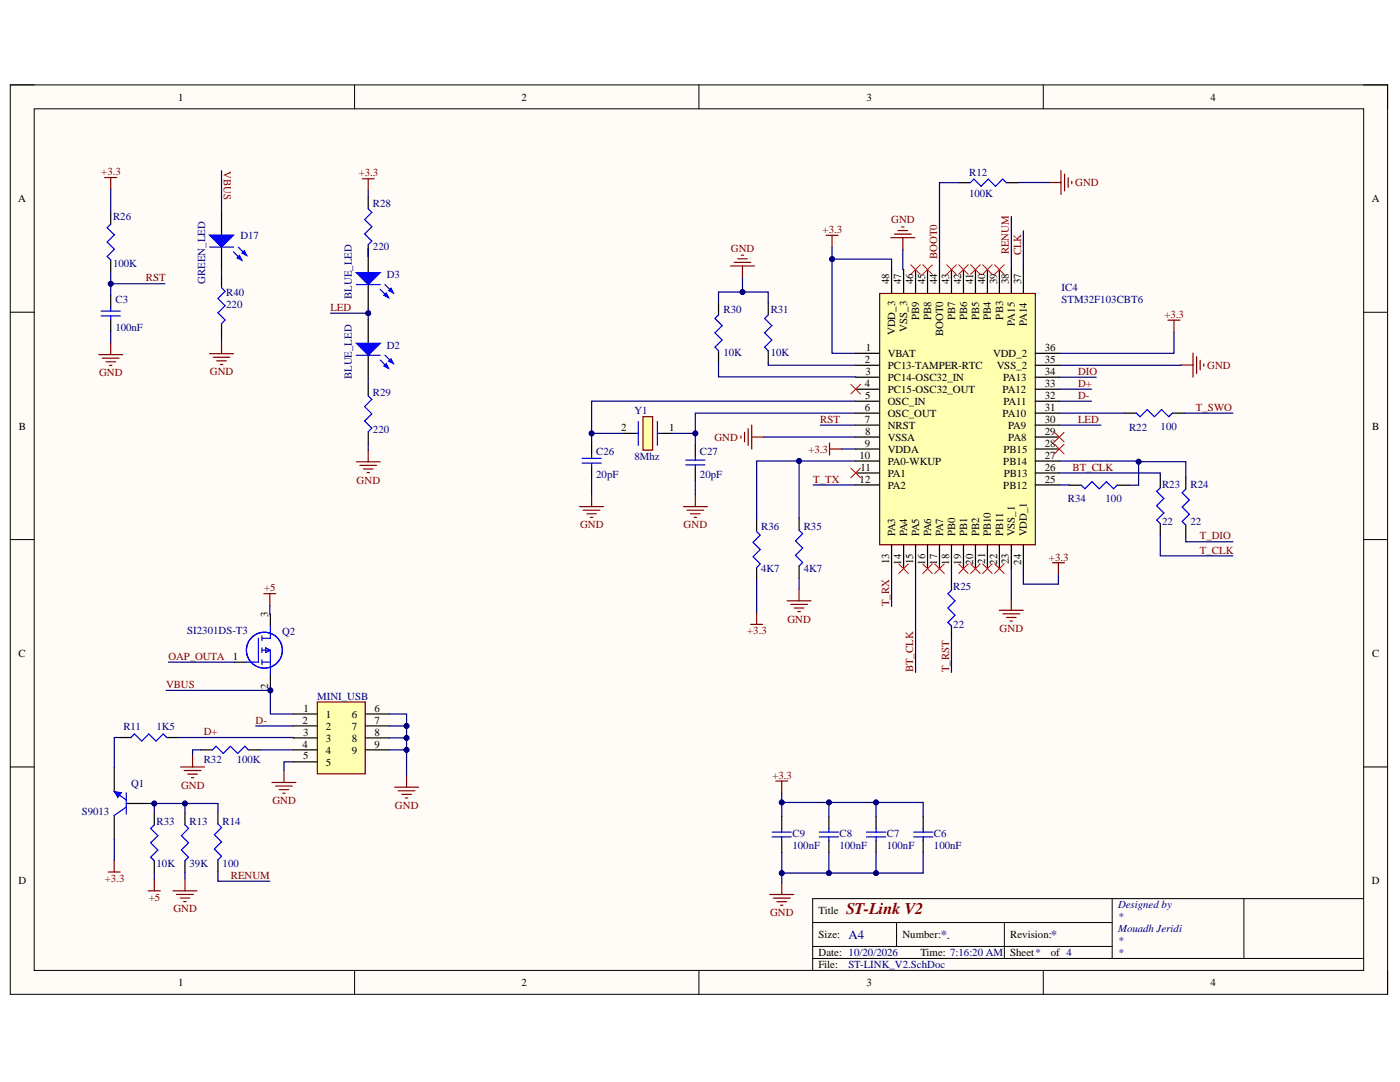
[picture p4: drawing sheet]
<svg xmlns="http://www.w3.org/2000/svg" width="279mm" height="216mm" viewBox="0 0 279 216" stroke-linecap="round" stroke-linejoin="round" font-family="sans-serif">
<defs><g id="words">
<text font-size="3.3" fill="#800000" x="168.9" y="182.4">ST-Link V2</text>
<g font-size="2.6" fill="#000080">
<text x="169.4" y="187.3">A4</text>
<text x="187.8" y="187.3">*.</text>
<text x="209.7" y="187.3">*</text>
</g>
<g font-size="2.2">
<text x="35.6" y="20.1">1</text>
<text x="104.1" y="20.1">2</text>
<text x="172.9" y="20.1">3</text>
<text x="241.6" y="20.1">4</text>
<text x="3.6" y="40.4">A</text>
<text x="273.8" y="40.4">A</text>
<text x="177.5" y="56.7" transform="rotate(-90 177.5 56.7)">48</text>
<text x="179.8" y="56.7" transform="rotate(-90 179.8 56.7)">47</text>
<text x="182.3" y="56.7" transform="rotate(-90 182.3 56.7)">46</text>
<text x="184.6" y="56.7" transform="rotate(-90 184.6 56.7)">45</text>
<text x="187" y="56.7" transform="rotate(-90 187 56.7)">44</text>
<text x="189.4" y="56.7" transform="rotate(-90 189.4 56.7)">43</text>
<text x="191.8" y="56.7" transform="rotate(-90 191.8 56.7)">42</text>
<text x="194.2" y="56.7" transform="rotate(-90 194.2 56.7)">41</text>
<text x="196.6" y="56.7" transform="rotate(-90 196.6 56.7)">40</text>
<text x="199" y="56.7" transform="rotate(-90 199 56.7)">39</text>
<text x="201.4" y="56.7" transform="rotate(-90 201.4 56.7)">38</text>
<text x="203.8" y="56.7" transform="rotate(-90 203.8 56.7)">37</text>
<text x="183.4" y="63.8" transform="rotate(-90 183.4 63.8)">PB9</text>
<text x="185.8" y="63.8" transform="rotate(-90 185.8 63.8)">PB8</text>
<text x="190.6" y="63.8" transform="rotate(-90 190.6 63.8)">PB7</text>
<text x="193" y="63.8" transform="rotate(-90 193 63.8)">PB6</text>
<text x="195.4" y="63.8" transform="rotate(-90 195.4 63.8)">PB5</text>
<text x="197.8" y="63.9" transform="rotate(-90 197.8 63.9)">PB4</text>
<text x="200.2" y="63.8" transform="rotate(-90 200.2 63.8)">PB3</text>
<text x="202.5" y="65" transform="rotate(-90 202.5 65)">PA15</text>
<text x="205" y="65.1" transform="rotate(-90 205 65.1)">PA14</text>
<text x="172.8" y="70">1</text>
<text x="177.2" y="71.2">VBAT</text>
<text x="178.7" y="66.9" transform="rotate(-90 178.7 66.9)">VDD_3</text>
<text x="181.1" y="66.2" transform="rotate(-90 181.1 66.2)">VSS_3</text>
<text x="188.2" y="67.1" transform="rotate(-90 188.2 67.1)">BOOT0</text>
<text x="198.2" y="71.2">VDD_2</text>
<text x="208.5" y="70">36</text>
<text x="172.6" y="72.4">2</text>
<text x="172.6" y="77.2">4</text>
<text x="172.7" y="74.8">3</text>
<text x="177.2" y="73.6">PC13-TAMPER-RTC</text>
<text x="177.2" y="76">PC14-OSC32_IN</text>
<text x="198.9" y="73.6">VSS_2</text>
<text x="200.2" y="76">PA13</text>
<text x="208.5" y="72.4">35</text>
<text x="208.5" y="74.8">34</text>
<text x="208.5" y="77.2">33</text>
<text x="172.6" y="82">6</text>
<text x="172.7" y="79.6">5</text>
<text x="177.2" y="78.4">PC15-OSC32_OUT</text>
<text x="177.2" y="80.8">OSC_IN</text>
<text x="177.2" y="83.2">OSC_OUT</text>
<text x="200.1" y="78.4">PA12</text>
<text x="200.1" y="83.2">PA10</text>
<text x="200.3" y="80.8">PA11</text>
<text x="208.5" y="79.6">32</text>
<text x="208.5" y="82">31</text>
<text x="3.8" y="85.7">B</text>
<text x="124" y="86">2</text>
<text x="133.6" y="86">1</text>
<text x="172.6" y="84.4">7</text>
<text x="172.6" y="89.1">9</text>
<text x="172.7" y="86.8">8</text>
<text x="177.2" y="85.5">NRST</text>
<text x="177.2" y="88">VSSA</text>
<text x="201.2" y="85.5">PA9</text>
<text x="201.2" y="88">PA8</text>
<text x="208.5" y="84.4">30</text>
<text x="208.5" y="86.8">29</text>
<text x="208.5" y="89.1">28</text>
<text x="273.8" y="85.7">B</text>
<text x="171.5" y="91.5">10</text>
<text x="171.7" y="93.9">11</text>
<text x="177.2" y="90.3">VDDA</text>
<text x="177.2" y="92.7">PA0-WKUP</text>
<text x="177.2" y="95.1">PA1</text>
<text x="200.2" y="92.7">PB14</text>
<text x="200.3" y="90.3">PB15</text>
<text x="200.3" y="95.1">PB13</text>
<text x="208.5" y="91.5">27</text>
<text x="208.5" y="93.9">26</text>
<text x="171.6" y="96.3">12</text>
<text x="177.2" y="97.5">PA2</text>
<text x="200.2" y="97.5">PB12</text>
<text x="208.5" y="96.3">25</text>
<text x="178.7" y="107" transform="rotate(-90 178.7 107)">PA3</text>
<text x="181.1" y="107" transform="rotate(-90 181.1 107)">PA4</text>
<text x="183.4" y="107" transform="rotate(-90 183.4 107)">PA5</text>
<text x="185.8" y="107" transform="rotate(-90 185.8 107)">PA6</text>
<text x="188.2" y="107" transform="rotate(-90 188.2 107)">PA7</text>
<text x="190.6" y="107" transform="rotate(-90 190.6 107)">PB0</text>
<text x="193" y="107" transform="rotate(-90 193 107)">PB1</text>
<text x="195.4" y="107" transform="rotate(-90 195.4 107)">PB2</text>
<text x="197.8" y="107" transform="rotate(-90 197.8 107)">PB10</text>
<text x="200.2" y="107" transform="rotate(-90 200.2 107)">PB11</text>
<text x="202.5" y="107" transform="rotate(-90 202.5 107)">VSS_1</text>
<text x="205" y="107" transform="rotate(-90 205 107)">VDD_1</text>
<text x="177.5" y="112.6" transform="rotate(-90 177.5 112.6)">13</text>
<text x="179.8" y="112.7" transform="rotate(-90 179.8 112.7)">14</text>
<text x="182.3" y="112.6" transform="rotate(-90 182.3 112.6)">15</text>
<text x="184.6" y="112.7" transform="rotate(-90 184.6 112.7)">16</text>
<text x="187" y="112.7" transform="rotate(-90 187 112.7)">17</text>
<text x="189.4" y="112.7" transform="rotate(-90 189.4 112.7)">18</text>
<text x="191.8" y="112.7" transform="rotate(-90 191.8 112.7)">19</text>
<text x="194.2" y="112.7" transform="rotate(-90 194.2 112.7)">20</text>
<text x="196.6" y="112.5" transform="rotate(-90 196.6 112.5)">21</text>
<text x="199" y="112.7" transform="rotate(-90 199 112.7)">22</text>
<text x="201.4" y="112.6" transform="rotate(-90 201.4 112.6)">23</text>
<text x="203.8" y="112.7" transform="rotate(-90 203.8 112.7)">24</text>
<text x="53.5" y="123" transform="rotate(-90 53.5 123)">3</text>
<text x="3.7" y="131.1">C</text>
<text x="46.5" y="131.7">1</text>
<text x="273.8" y="131.1">C</text>
<text x="53.5" y="137.4" transform="rotate(-90 53.5 137.4)">2</text>
<text x="60.6" y="142">1</text>
<text x="65" y="143.2">1</text>
<text x="70.2" y="143.2">6</text>
<text x="74.8" y="142">6</text>
<text x="60.4" y="144.4">2</text>
<text x="60.4" y="149.2">4</text>
<text x="60.5" y="146.8">3</text>
<text x="65" y="145.6">2</text>
<text x="65" y="148">3</text>
<text x="70.2" y="145.6">7</text>
<text x="70.2" y="148">8</text>
<text x="74.8" y="144.4">7</text>
<text x="74.8" y="146.8">8</text>
<text x="74.8" y="149.2">9</text>
<text x="60.5" y="151.5">5</text>
<text x="65" y="150.4">4</text>
<text x="65" y="152.8">5</text>
<text x="70.2" y="150.4">9</text>
<text x="3.7" y="176.5">D</text>
<text x="273.8" y="176.5">D</text>
<text x="163.4" y="182.4">Title</text>
<text x="163.4" y="187.2">Size:</text>
<text x="163.4" y="190.8">Date: 10/20/2026</text>
<text x="180.1" y="187.2">Number:</text>
<text x="183.7" y="190.8">Time: 7:16:20 AM</text>
<text x="201.6" y="187.2">Revision:</text>
<text x="201.6" y="190.8">Sheet*</text>
<text x="209.7" y="190.8">of 4</text>
<text x="35.6" y="196.8">1</text>
<text x="104.1" y="196.8">2</text>
<text x="163.4" y="193.2">File:</text>
<text x="172.9" y="196.8">3</text>
<text x="241.6" y="196.8">4</text>
</g>
<g font-size="2.2" fill="#800000">
<text x="20.2" y="35">+3.3</text>
<text x="44.7" y="34.1" transform="rotate(90 44.7 34.1)">VBUS</text>
<text x="71.6" y="35.2">+3.3</text>
<text x="214.6" y="37.2">GND</text>
<text x="164.2" y="46.5">+3.3</text>
<text x="177.9" y="44.6">GND</text>
<text x="145.9" y="50.2">GND</text>
<text x="187" y="51.7" transform="rotate(-90 187 51.7)">BOOT0</text>
<text x="201.4" y="50.8" transform="rotate(-90 201.4 50.8)">RENUM</text>
<text x="203.8" y="51" transform="rotate(-90 203.8 51)">CLK</text>
<text x="29.1" y="56.2">RST</text>
<text x="65.9" y="62">LED</text>
<text x="232.4" y="63.4">+3.3</text>
<text x="19.8" y="75.1">GND</text>
<text x="41.9" y="74.9">GND</text>
<text x="215.1" y="74.8">DIO</text>
<text x="215.1" y="77.2">D+</text>
<text x="240.9" y="73.6">GND</text>
<text x="215.1" y="79.6">D-</text>
<text x="238.7" y="82">T_SWO</text>
<text x="142.6" y="88">GND</text>
<text x="163.7" y="84.4">RST</text>
<text x="215.1" y="84.4">LED</text>
<text x="161.3" y="90.3">+3.3</text>
<text x="214" y="93.9">BT_CLK</text>
<text x="71.2" y="96.5">GND</text>
<text x="162.3" y="96.3">T_TX</text>
<text x="115.8" y="105.4">GND</text>
<text x="136.4" y="105.4">GND</text>
<text x="239.4" y="107.6">T_DIO</text>
<text x="209.3" y="111.8">+3.3</text>
<text x="239.4" y="110.5">T_CLK</text>
<text x="52.7" y="118">+5</text>
<text x="157.1" y="124.2">GND</text>
<text x="177.5" y="121" transform="rotate(-90 177.5 121)">T_RX</text>
<text x="33.6" y="131.7">OAP_OUTA</text>
<text x="149.1" y="126.5">+3.3</text>
<text x="199.5" y="126.1">GND</text>
<text x="33.1" y="137.3">VBUS</text>
<text x="182.3" y="134.1" transform="rotate(-90 182.3 134.1)">BT_CLK</text>
<text x="189.4" y="134.1" transform="rotate(-90 189.4 134.1)">T_RST</text>
<text x="40.7" y="146.7">D+</text>
<text x="51" y="144.4">D-</text>
<text x="154.1" y="155.4">+3.3</text>
<text x="36.1" y="157.4">GND</text>
<text x="54.4" y="160.4">GND</text>
<text x="78.8" y="161.4">GND</text>
<text x="20.9" y="175.9">+3.3</text>
<text x="29.7" y="179.7">+5</text>
<text x="46.1" y="175.4">RENUM</text>
<text x="34.6" y="182.1">GND</text>
<text x="153.7" y="182.8">GND</text>
</g>
<g font-size="2.2" fill="#000080">
<text x="193.4" y="35">R12</text>
<text x="74.4" y="41.3">R28</text>
<text x="193.4" y="39.3">100K</text>
<text x="22.6" y="44">R26</text>
<text x="48" y="47.7">D17</text>
<text x="22.6" y="53.3">100K</text>
<text x="74.4" y="49.8">220</text>
<text x="40.9" y="56.6" transform="rotate(-90 40.9 56.6)">GREEN_LED</text>
<text x="45.1" y="59.1">R40</text>
<text x="70.2" y="59.7" transform="rotate(-90 70.2 59.7)">BLUE_LED</text>
<text x="77.2" y="55.4">D3</text>
<text x="211.8" y="58.1">IC4</text>
<text x="23" y="60.4">C3</text>
<text x="45.1" y="61.5">220</text>
<text x="144.4" y="62.5">R30</text>
<text x="153.8" y="62.5">R31</text>
<text x="211.8" y="60.5">STM32F103CBT6</text>
<text x="23" y="66">100nF</text>
<text x="77.2" y="69.5">D2</text>
<text x="144.4" y="71">10K</text>
<text x="153.8" y="71">10K</text>
<text x="70.2" y="75.7" transform="rotate(-90 70.2 75.7)">BLUE_LED</text>
<text x="74.4" y="79">R29</text>
<text x="126.6" y="82.7">Y1</text>
<text x="74.4" y="86.5">220</text>
<text x="225.3" y="86">R22</text>
<text x="231.6" y="85.8">100</text>
<text x="119" y="95.4">20pF</text>
<text x="119" y="90.7">C26</text>
<text x="126.6" y="91.8">8Mhz</text>
<text x="139.7" y="95.4">20pF</text>
<text x="139.7" y="90.7">C27</text>
<text x="213.1" y="100.1">R34</text>
<text x="220.6" y="100.1">100</text>
<text x="231.9" y="97.3">R23</text>
<text x="237.6" y="97.3">R24</text>
<text x="151.9" y="105.8">R36</text>
<text x="160.4" y="105.8">R35</text>
<text x="231.9" y="104.8">22</text>
<text x="237.6" y="104.8">22</text>
<text x="151.9" y="114.2">4K7</text>
<text x="160.4" y="114.2">4K7</text>
<text x="190.2" y="117.7">R25</text>
<text x="190.2" y="125.2">22</text>
<text x="37.4" y="126.5">SI2301DS-T3</text>
<text x="56.3" y="126.7">Q2</text>
<text x="63.3" y="139.6">MINI_USB</text>
<text x="24.6" y="145.8">R11</text>
<text x="31.2" y="145.8">1K5</text>
<text x="40.7" y="152.3">R32</text>
<text x="47.3" y="152.3">100K</text>
<text x="26.2" y="157">Q1</text>
<text x="16.3" y="162.7">S9013</text>
<text x="31.2" y="164.6">R33</text>
<text x="37.8" y="164.6">R13</text>
<text x="44.4" y="164.6">R14</text>
<text x="158.2" y="167">C9</text>
<text x="167.5" y="167">C8</text>
<text x="177" y="167">C7</text>
<text x="186.4" y="167">C6</text>
<text x="31.2" y="173">10K</text>
<text x="37.8" y="173">39K</text>
<text x="44.4" y="173">100</text>
<text x="158.2" y="169.4">100nF</text>
<text x="167.5" y="169.4">100nF</text>
<text x="177" y="169.4">100nF</text>
<text x="186.4" y="169.4">100nF</text>
<text x="223.1" y="181.2">Designed by</text>
<text x="223.1" y="183.6">*</text>
<text x="223.1" y="186">Mouadh Jeridi</text>
<text x="223.1" y="188.4">*</text>
<text x="223.1" y="190.8">*</text>
<text x="169.4" y="193.2">ST-LINK_V2.SchDoc</text>
</g>
</g></defs>
<path d="M2 16.9h274.9v181.5h-274.9z" fill-rule="evenodd" fill="#fffcf8"/>
<path d="M2 16.9h274.9v181.5h-274.9z" fill="none" stroke="#000" stroke-width=".2"/>
<path d="M6.8 21.7h265.3v171.9h-265.3z" fill-rule="evenodd" fill="#fffcf8"/>
<g fill="none" stroke="#000" stroke-width=".2">
<path d="M2 16.9h4.8M70.8 16.9v4.8M139.5 16.9v4.8M208.2 16.9v4.8M272.1 16.9h4.8v4.8M6.8 21.7h265.3v171.9h-265.3zM2 62.3h4.8M272.1 62.3h4.8M2 107.7h4.8M272.1 107.7h4.8M2 153h4.8M272.1 153h4.8"/>
<path d="M222 179.3v11.9M248.2 179.3v11.9M272.1 179.3h-109.9v14.3M70.8 193.6v4.8M139.5 193.6v4.8M162.2 184.1h59.8M162.2 191.2h109.9M162.2 188.9h59.8M178.9 184.1v4.8M200.4 184.1v7.1M208.2 193.6v4.8M276.9 193.6v4.8"/>
</g>
<path d="M175.5 58.6h31.1v50.1h-31.1z" fill-rule="evenodd" fill="#ffffb0"/>
<path d="M175.5 58.6h31.1v50.1h-31.1z" fill="none" stroke="#800000" stroke-width=".24"/>
<g fill="none" stroke="#000" stroke-width=".24">
<path d="M177.9 53.8v4.8M180.3 53.8v4.8M182.7 53.8v4.8M185.1 53.8v4.8M187.5 53.8v4.8M189.9 53.8v4.8M192.3 53.8v4.8M194.7 53.8v4.8M197.1 53.8v4.8M199.4 53.8v4.8M201.8 53.8v4.8M204.2 53.8v4.8"/>
<path d="M170.8 70.5h4.7M170.8 72.9h4.7M170.8 75.3h4.7M170.8 77.7h4.7M206.6 70.5h4.8M206.6 72.9h4.8M206.6 75.3h4.8M206.6 77.7h4.8M170.8 80.1h4.7M170.8 82.4h4.7M170.8 84.8h4.7M170.8 87.2h4.7"/>
<path d="M170.8 89.6h4.7M170.8 92h4.7M170.8 94.4h4.7M170.8 96.8h4.7M206.6 80.1h4.8M206.6 82.4h4.8M206.6 84.8h4.8M206.6 87.2h4.8M206.6 89.6h4.8M206.6 92h4.8M206.6 94.4h4.8M206.6 96.8h4.8"/>
<path d="M177.9 108.7v4.8M180.3 108.7v4.8M182.7 108.7v4.8M185.1 108.7v4.8M187.5 108.7v4.8M189.9 108.7v4.8M192.3 108.7v4.8M194.7 108.7v4.8M197.1 108.7v4.8M199.4 108.7v4.8M201.8 108.7v4.8M204.2 108.7v4.8"/>
</g>
<path d="M128.3 83.1h1.9v6.7h-1.9z" fill-rule="evenodd" fill="#ffffb0"/>
<g fill="none" stroke="#800000" stroke-width=".24">
<path d="M20.9 35.4h2.4M22.1 35.4v2.4M209.3 36.4h2.4M211.7 34v4.8M212.5 34.7v3.4M213.2 35.5v1.9M213.9 36.2v.5M145.8 53.1h4.8M146.5 52.4h3.4M147.2 51.6h1.9M147.9 50.9h.5M148.2 53.1v2.4"/>
<path d="M164.9 47h2.4M166.1 47v2.3M177.8 47.4h4.8M178.5 46.7h3.4M179.2 46h1.9M179.9 45.3h.5M180.2 47.4v2.4M19.7 70.8h4.8M20.4 71.5h3.4M21.1 72.2h2M21.9 72.9h.4M22.1 68.4v2.4"/>
<path d="M233.1 63.9h2.4M234.3 63.9v2.4M235.7 72.8h2.4M238.1 70.5v4.7M238.8 71.2v3.3M239.5 71.9v1.9M240.2 72.6v.5M118.1 98.7v2.4M128.3 83.1h1.9v6.7h-1.9zM138.8 98.7v2.4M147.9 87v.4M148.6 86.3v1.9"/>
<path d="M149.3 85.5v3.4M150 84.8v4.8M150 87.2h2.4M165.5 88.4v2.4M165.5 89.6h2.4M115.7 101.1h4.8M116.4 101.8h3.3M117.1 102.5h1.9M117.8 103.2h.5M136.4 101.1h4.8M137.1 101.8h3.3M137.8 102.5h1.9"/>
<path d="M138.5 103.2h.5M157.1 119.9h4.8M159.5 117.5v2.4M149.8 124.6h2.4M151 122.2v2.4M157.8 120.6h3.3M158.5 121.3h1.9M159.2 122h.5"/>
</g>
<g fill="none" stroke="#000" stroke-width=".24">
<path d="M73.5 63.7v4.8M73.5 70.9v4.8M118.1 88.4v2.3M118.1 93.1v2.4M124.5 86.5h2.4M131.7 86.5h2.4M138.8 88.7v2.4M138.8 93.5v2.4M213.4 96.8h2.4M223 96.8h2.3M151 103.7v2.4M151 113.2v2.4"/>
<path d="M159.5 103.4v2.4M159.5 113v2.3"/>
</g>
<g fill="none" stroke="#00f" stroke-width=".24">
<path d="M116.2 91.5h3.8M116.2 92.4h3.8M118.1 90.7v.8M118.1 92.4v.7M126.9 86.5h.5M127.4 84.1v4.8M131.2 84.1v4.8M131.2 86.5h.5M136.9 91.8h3.8M136.9 92.8h3.8M138.8 91.1v.7M138.8 92.8v.7"/>
<path d="M215.8 96.8l.7 .7 1.4-1.4 1.5 1.4 1.4-1.4 1.4 1.4 .8-.7M151 106.1l.7 .7-1.4 1.4 1.4 1.5-1.4 1.4 1.4 1.4-.7 .7M159.5 105.8l.7 .7-1.4 1.4 1.4 1.5-1.4 1.4 1.4 1.4-.7 .8"/>
</g>
<g fill="none" stroke="#f00" stroke-width=".2">
<path d="M181.8 52.8l1.9 1.9M183.7 52.8l-1.9 1.9M184.2 52.8l1.9 1.9M186.1 52.8l-1.9 1.9M188.9 52.8l1.9 1.9M190.8 52.8l-1.9 1.9M191.3 52.8l1.9 1.9M193.2 52.8l-1.9 1.9M193.7 52.8l1.9 1.9M195.6 52.8l-1.9 1.9M196.1 52.8l1.9 1.9M198 52.8l-1.9 1.9"/>
<path d="M198.5 52.8l1.9 1.9M200.4 52.8l-1.9 1.9M169.8 76.7l1.9 1.9M171.7 76.7l-1.9 1.9M169.8 93.4l1.9 1.9M171.7 93.4l-1.9 1.9M210.4 86.3l2 1.9M210.4 88.6l2 2M212.4 86.3l-2 1.9M212.4 88.6l-2 2M179.4 112.5l1.9 1.9M181.3 112.5l-1.9 1.9"/>
<path d="M184.2 112.5l1.9 1.9M186.1 112.5l-1.9 1.9M186.5 112.5l2 1.9M188.5 112.5l-2 1.9M191.3 112.5l1.9 1.9M193.2 112.5l-1.9 1.9M193.7 112.5l1.9 1.9M195.6 112.5l-1.9 1.9M196.1 112.5l1.9 1.9M198 112.5l-1.9 1.9M198.5 112.5l1.9 1.9M200.4 112.5l-1.9 1.9"/>
</g>
<path d="M71.1 68.5h4.8l-2.4 2.4z" fill="#00f"/>
<path d="M71.1 68.5h4.8l-2.4 2.4zM75.9 71.8l1.7 1.7M76.8 70.9l1.7 1.7" fill="none" stroke="#00f" stroke-width=".24"/>
<path d="M76.6 73l.5-.4 .5 .9z" fill="#00f"/>
<path d="M76.6 73l.5-.4 .5 .9z" fill="none" stroke="#00f" stroke-width=".24"/>
<path d="M77.6 72.1l.4-.5 .5 1z" fill="#00f"/>
<path d="M73.5 41.7l.7 .7-1.4 1.4 1.4 1.4-1.4 1.5 1.4 1.4-.7 .7M71.1 70.9h4.8M73.5 79l.7 .7-1.4 1.4 1.4 1.5-1.4 1.4 1.4 1.4-.7 .8M77.6 72.1l.4-.5 .5 1z" fill="none" stroke="#00f" stroke-width=".24"/>
<path d="M73.5 39.3v2.4M73.5 48.8v5.6M73.5 56.8v4.8M73.5 76.6v2.4M73.5 86.2v2.3" fill="none" stroke="#000" stroke-width=".24"/>
<path d="M72.3 35.7h2.4M73.5 35.7v2.4M71.1 92.1h4.8M71.8 92.9h3.4M72.5 93.6h1.9M73.2 94.3h.5M73.5 89.8v2.3" fill="none" stroke="#800000" stroke-width=".24"/>
<path d="M71.1 54.4h4.8l-2.4 2.4z" fill="#00f"/>
<path d="M71.1 54.4h4.8l-2.4 2.4zM75.9 57.7l1.7 1.7M76.8 56.8l1.7 1.7" fill="none" stroke="#00f" stroke-width=".24"/>
<path d="M76.6 58.9l.5-.4 .5 .9z" fill="#00f"/>
<path d="M76.6 58.9l.5-.4 .5 .9z" fill="none" stroke="#00f" stroke-width=".24"/>
<path d="M77.6 58l.4-.5 .5 1z" fill="#00f"/>
<path d="M71.1 56.8h4.8M77.6 58l.4-.5 .5 1z" fill="none" stroke="#00f" stroke-width=".24"/>
<path d="M154.8 155.8h2.4M156 155.8v2.4M153.6 178.5h4.8M154.3 179.2h3.4M155.1 179.9h1.9M156 176.1v2.4M155.8 180.6h.5" fill="none" stroke="#800000" stroke-width=".24"/>
<path d="M63.3 140.1h9.6v14.3h-9.6z" fill-rule="evenodd" fill="#ffffb0"/>
<g fill="none" stroke="#800000" stroke-width=".24">
<path d="M52.6 118.5h2.4M53.8 118.5v2.3M54.3 156.1h4.8M55 156.8h3.3M55.7 157.6h1.9M56.4 158.3h.5M56.7 153.7v2.4M63.3 140.1h9.6v14.3h-9.6zM78.7 157.1h4.8M79.5 157.8h3.3M80.2 158.5h1.9M80.9 159.2h.5"/>
<path d="M81.1 154.7v2.4"/>
</g>
<g fill="none" stroke="#000" stroke-width=".24">
<path d="M22.8 153.2v4.7M23.7 147.2h2.4M33.3 147.2h2.4M58.6 142.5h4.7M58.6 144.9h4.7M58.6 147.2h4.7M58.6 149.6h4.7M58.6 152h4.7M72.9 142.5h4.8M72.9 144.9h4.8M72.9 147.2h4.8M72.9 149.6h4.8"/>
<path d="M22.8 162.7v4.8M25.2 160.3h4.8"/>
</g>
<path d="M22.8 157.9l2.4 1.7M25.2 158.2v4.3M26.1 147.2l.7-.7 1.5 1.4 1.4-1.4 1.4 1.4 1.5-1.4 .7 .7M25.2 161l-2.4 1.7" fill="none" stroke="#00f" stroke-width=".24"/>
<path d="M22.8 157.9l1.4 .3-.7 .9z" fill="#00f"/>
<path d="M22.8 157.9l1.4 .3-.7 .9z" fill="none" stroke="#00f" stroke-width=".2"/>
<g fill="none" stroke="#800000" stroke-width=".24">
<path d="M36 153h4.8M36.8 153.8h3.3M37.5 154.5h1.9M38.2 155.2h.5M38.4 150.6v2.4M21.6 174h2.4M22.8 171.6v2.4M29.6 177.8h2.4M30.8 175.4v2.4M34.5 177.8h4.8M35.2 178.5h3.4M36 179.2h1.9"/>
<path d="M36.7 179.9h.5M36.9 175.4v2.4"/>
</g>
<g fill="none" stroke="#000" stroke-width=".24">
<path d="M44.2 42.1v4.8M44.2 49.3v4.8M224.4 82.4h2.4M231.6 94.9v2.4M234 82.4h2.4M236.6 95.2v2.4M189.9 115.4v2.3M231.6 104.5v2.4M236.6 104.8v2.4M46.8 132.1h2.4M54 122.6v2.4M54 134.5v2.4"/>
<path d="M189.9 124.9v2.4M36.9 162.2v2.4M36.9 171.8v2.3M43.5 162v2.4M43.5 171.6v2.4"/>
</g>
<g fill="none" stroke="#00f" stroke-width=".24">
<path d="M226.8 82.4l.7 .8 1.5-1.5 1.4 1.5 1.4-1.5 1.5 1.5 .7-.8M231.6 97.3l-.8 .7 1.5 1.5-1.5 1.4 1.5 1.4-1.5 1.5 .8 .7M236.6 97.6l-.7 .7 1.5 1.5-1.5 1.4 1.5 1.4-1.5 1.5 .7 .7M189.9 117.7l-.7 .8 1.4 1.4-1.4 1.4 1.4 1.5-1.4 1.4 .7 .7M51.6 127.4v4.7h-2.4M52.3 132.1h1.7M52.3 129.7h1.7M52.3 126.9v.9M52.3 129.3v.9M52.3 131.6v1M53 129.3l1 .4-1 .5zM54 125v2.4h-1.7"/>
<path d="M54 129.7v4.8M36.9 164.6l.7 .7-1.4 1.4 1.4 1.5-1.4 1.4 1.4 1.4-.7 .8M43.5 164.4l.7 .7-1.4 1.5 1.4 1.4-1.4 1.4 1.4 1.5-.7 .7"/>
<circle cx="52.8" cy="129.7" r="3.6"/>
</g>
<path d="M41.8 46.9h4.8l-2.4 2.4z" fill="#00f"/>
<path d="M41.8 46.9h4.8l-2.4 2.4zM46.6 50.3l1.7 1.6M47.6 49.3l1.6 1.7" fill="none" stroke="#00f" stroke-width=".24"/>
<path d="M47.3 51.5l.5-.5 .5 .9z" fill="#00f"/>
<path d="M47.3 51.5l.5-.5 .5 .9z" fill="none" stroke="#00f" stroke-width=".24"/>
<path d="M48.3 50.5l.5-.5 .4 1z" fill="#00f"/>
<g fill="none" stroke="#00f" stroke-width=".24">
<path d="M193.7 36.4l.7-.7 1.4 1.5 1.4-1.5 1.5 1.5 1.4-1.5 .7 .7M22.1 44.7l-.7 .7 1.4 1.5-1.4 1.4 1.4 1.4-1.4 1.5 .7 .7M41.8 49.3h4.8M44.2 57.4l.7 .7-1.4 1.5 1.4 1.4-1.4 1.4 1.4 1.5-.7 .7M48.3 50.5l.5-.5 .4 1zM20.2 62.1h3.8M20.2 63h3.8M22.1 61.4v.7M22.1 63v.7M143.4 62.8l-.7 .7 1.4 1.5-1.4 1.4 1.4 1.4-1.4 1.5 .7 .7M153.3 62.8l-.7 .7 1.4 1.5-1.4 1.4 1.4 1.4-1.4 1.5 .7 .7M42.4 149.6l.7-.7 1.5 1.4 1.4-1.4 1.4 1.4 1.5-1.4 .7 .7"/>
<path d="M30.8 164.6l-.7 .7 1.4 1.4-1.4 1.5 1.4 1.4-1.4 1.4 .7 .8M154.1 166h3.8M154.1 167h3.8M156 165.3v.7M156 167v.7M163.5 166h3.8M163.5 167h3.8M165.4 165.3v.7M165.4 167v.7M172.9 166h3.9M172.9 167h3.9M174.8 165.3v.7"/>
<path d="M174.8 167v.7M182.3 166h3.9M182.3 167h3.9M184.2 165.3v.7M184.2 167v.7"/>
</g>
<g fill="none" stroke="#000" stroke-width=".24">
<path d="M191.3 36.4h2.4M200.8 36.4h2.4M22.1 42.3v2.4M22.1 51.9v2.4M22.1 59v2.4M44.2 55v2.4M22.1 63.7v2.4M44.2 64.6v2.4M143.4 60.4v2.4M143.4 70v2.4M153.3 60.4v2.4M153.3 70v2.4"/>
<path d="M40 149.6h2.4M49.6 149.6h2.4M30.8 162.2v2.4M30.8 171.8v2.3M156 162.9v2.4M156 167.7v2.4M165.4 162.9v2.4M165.4 167.7v2.4M174.8 162.9v2.4M174.8 167.7v2.4M184.2 162.9v2.4M184.2 167.7v2.4"/>
</g>
<path d="M41.8 70.6h4.8M42.5 71.3h3.4M43.3 72h1.9M44 72.7h.4M44.2 68.2v2.4M201.8 119.4v2.4M210 112.3h2.4M211.2 112.3v2.4M199.4 121.8h4.8M200.1 122.5h3.4M200.9 123.2h1.9M201.6 123.9h.5" fill="none" stroke="#800000" stroke-width=".24"/>
<path d="M22.1 56.6h10.8M189.9 113.5v1.9" fill="none" stroke="#000080" stroke-width=".24"/>
<circle cx="22.1" cy="56.6" r=".48" fill="#000080"/>
<circle cx="22.1" cy="56.6" r=".48" fill="none" stroke="#000080" stroke-width=".2"/>
<path d="M23.7 147.2h-.9v6M22.8 167.5v4.1M30 160.3h13.5v1.7" fill="none" stroke="#000080" stroke-width=".24"/>
<circle cx="30.8" cy="160.3" r=".48" fill="#000080"/>
<circle cx="30.8" cy="160.3" r=".48" fill="none" stroke="#000080" stroke-width=".2"/>
<circle cx="36.9" cy="160.3" r=".48" fill="#000080"/>
<circle cx="36.9" cy="160.3" r=".48" fill="none" stroke="#000080" stroke-width=".2"/>
<path d="M54 136.9v.9h-20.9" fill="none" stroke="#000080" stroke-width=".24"/>
<circle cx="54" cy="137.8" r=".48" fill="#000080"/>
<circle cx="54" cy="137.8" r=".48" fill="none" stroke="#000080" stroke-width=".2"/>
<path d="M33.6 132.1h13.2M53.8 120.8v1.8h.2M54 137.8v4.7h4.6M35.7 147.2h22.9M40 149.6h-1.6v1M51 144.9h7.6M52 149.6h6.6M43.5 174v1.8h10.3" fill="none" stroke="#000080" stroke-width=".24"/>
<circle cx="54" cy="137.8" r=".48" fill="#000080"/>
<circle cx="54" cy="137.8" r=".48" fill="none" stroke="#000080" stroke-width=".2"/>
<path d="M66 62.5h7.5M58.6 152h-1.9v1.7" fill="none" stroke="#000080" stroke-width=".24"/>
<circle cx="73.5" cy="62.5" r=".48" fill="#000080"/>
<circle cx="73.5" cy="62.5" r=".48" fill="none" stroke="#000080" stroke-width=".2"/>
<path d="M81.1 147.2v2.4h-3.4" fill="none" stroke="#000080" stroke-width=".24"/>
<circle cx="81.1" cy="147.2" r=".48" fill="#000080"/>
<circle cx="81.1" cy="147.2" r=".48" fill="none" stroke="#000080" stroke-width=".2"/>
<circle cx="81.1" cy="149.6" r=".48" fill="#000080"/>
<circle cx="81.1" cy="149.6" r=".48" fill="none" stroke="#000080" stroke-width=".2"/>
<path d="M81.1 144.9v2.3h-3.4" fill="none" stroke="#000080" stroke-width=".24"/>
<circle cx="81.1" cy="147.2" r=".48" fill="#000080"/>
<circle cx="81.1" cy="147.2" r=".48" fill="none" stroke="#000080" stroke-width=".2"/>
<circle cx="81.1" cy="144.9" r=".48" fill="#000080"/>
<circle cx="81.1" cy="144.9" r=".48" fill="none" stroke="#000080" stroke-width=".2"/>
<path d="M77.7 142.5h3.4v2.4h-3.4" fill="none" stroke="#000080" stroke-width=".24"/>
<circle cx="81.1" cy="144.9" r=".48" fill="#000080"/>
<circle cx="81.1" cy="144.9" r=".48" fill="none" stroke="#000080" stroke-width=".2"/>
<path d="M118.1 86.5h6.4" fill="none" stroke="#000080" stroke-width=".24"/>
<circle cx="118.1" cy="86.5" r=".48" fill="#000080"/>
<circle cx="118.1" cy="86.5" r=".48" fill="none" stroke="#000080" stroke-width=".2"/>
<path d="M170.8 80h-52.7v8.4" fill="none" stroke="#000080" stroke-width=".24"/>
<circle cx="118.1" cy="86.5" r=".48" fill="#000080"/>
<circle cx="118.1" cy="86.5" r=".48" fill="none" stroke="#000080" stroke-width=".2"/>
<path d="M170.8 82.4h-32v4.1h-4.7" fill="none" stroke="#000080" stroke-width=".24"/>
<circle cx="138.8" cy="86.5" r=".48" fill="#000080"/>
<circle cx="138.8" cy="86.5" r=".48" fill="none" stroke="#000080" stroke-width=".2"/>
<path d="M143.4 72.4v2.8l27.4 .1M143.4 60.4v-2.1h9.9v2.1" fill="none" stroke="#000080" stroke-width=".24"/>
<circle cx="148.2" cy="58.3" r=".48" fill="#000080"/>
<circle cx="148.2" cy="58.3" r=".48" fill="none" stroke="#000080" stroke-width=".2"/>
<path d="M159.5 92h-8.5v11.7" fill="none" stroke="#000080" stroke-width=".24"/>
<circle cx="159.5" cy="92" r=".48" fill="#000080"/>
<circle cx="159.5" cy="92" r=".48" fill="none" stroke="#000080" stroke-width=".2"/>
<path d="M153.3 72.4v.5h17.5M152.4 87.2h18.4M156 170.1v4.1h28.2v-4.1" fill="none" stroke="#000080" stroke-width=".24"/>
<circle cx="174.8" cy="174.2" r=".48" fill="#000080"/>
<circle cx="174.8" cy="174.2" r=".48" fill="none" stroke="#000080" stroke-width=".2"/>
<circle cx="165.4" cy="174.2" r=".48" fill="#000080"/>
<circle cx="165.4" cy="174.2" r=".48" fill="none" stroke="#000080" stroke-width=".2"/>
<circle cx="156" cy="174.2" r=".48" fill="#000080"/>
<circle cx="156" cy="174.2" r=".48" fill="none" stroke="#000080" stroke-width=".2"/>
<path d="M156 162.9v-2.8h28.2v2.8" fill="none" stroke="#000080" stroke-width=".24"/>
<circle cx="174.8" cy="160.1" r=".48" fill="#000080"/>
<circle cx="174.8" cy="160.1" r=".48" fill="none" stroke="#000080" stroke-width=".2"/>
<circle cx="165.4" cy="160.1" r=".48" fill="#000080"/>
<circle cx="165.4" cy="160.1" r=".48" fill="none" stroke="#000080" stroke-width=".2"/>
<circle cx="156" cy="160.1" r=".48" fill="#000080"/>
<circle cx="156" cy="160.1" r=".48" fill="none" stroke="#000080" stroke-width=".2"/>
<path d="M170.8 92h-11.3v11.4" fill="none" stroke="#000080" stroke-width=".24"/>
<circle cx="159.5" cy="92" r=".48" fill="#000080"/>
<circle cx="159.5" cy="92" r=".48" fill="none" stroke="#000080" stroke-width=".2"/>
<path d="M177.9 53.8v-2.1h-11.8v18.8h4.7M162.3 96.8h8.5M163.7 84.8h7.1" fill="none" stroke="#000080" stroke-width=".24"/>
<circle cx="166.1" cy="51.7" r=".48" fill="#000080"/>
<circle cx="166.1" cy="51.7" r=".48" fill="none" stroke="#000080" stroke-width=".2"/>
<path d="M191.3 36.4h-3.8v17.4M209.3 36.4h-6.1M180.2 49.8v4h.1M201.8 43.2v10.6M167.9 89.6h2.9M211.4 96.8h2M211.4 94.4h20.2v.5M211.4 92h15.8v4.8h-1.9M201.8 113.5v5.9M204.2 113.5v3.1h7v-1.9" fill="none" stroke="#000080" stroke-width=".24"/>
<circle cx="227.2" cy="92.1" r=".48" fill="#000080"/>
<circle cx="227.2" cy="92.1" r=".48" fill="none" stroke="#000080" stroke-width=".2"/>
<path d="M211.4 77.7h6.4M211.4 75.3h7.4M234.3 66.3v4.2h-22.9M235.7 72.8l-24.3 .1M211.4 84.8h8.3M211.4 82.4h13M211.4 80.1h6.4M227.2 92.1h9.4v3.1" fill="none" stroke="#000080" stroke-width=".24"/>
<circle cx="227.2" cy="92.1" r=".48" fill="#000080"/>
<circle cx="227.2" cy="92.1" r=".48" fill="none" stroke="#000080" stroke-width=".2"/>
<path d="M22.1 54.3v4.7M22.1 66.1v2.3M236.4 82.4h9.6M231.6 106.9v4h14.4M236.6 107.2v.9h9.4" fill="none" stroke="#000080" stroke-width=".24"/>
<circle cx="22.1" cy="56.6" r=".48" fill="#000080"/>
<circle cx="22.1" cy="56.6" r=".48" fill="none" stroke="#000080" stroke-width=".2"/>
<path d="M22.1 37.8v4.5M30.8 160.3v1.9M30.8 174.1v1.3" fill="none" stroke="#000080" stroke-width=".24"/>
<circle cx="30.8" cy="160.3" r=".48" fill="#000080"/>
<circle cx="30.8" cy="160.3" r=".48" fill="none" stroke="#000080" stroke-width=".2"/>
<path d="M36.9 160.3v1.9M36.9 174.1v1.3" fill="none" stroke="#000080" stroke-width=".24"/>
<circle cx="36.9" cy="160.3" r=".48" fill="#000080"/>
<circle cx="36.9" cy="160.3" r=".48" fill="none" stroke="#000080" stroke-width=".2"/>
<path d="M44.2 34.1v8M44.2 54.1v.9M44.2 67v1.2M73.5 61.6v2.1M73.5 75.7v.9M73.5 88.5v1.3" fill="none" stroke="#000080" stroke-width=".24"/>
<circle cx="73.5" cy="62.5" r=".48" fill="#000080"/>
<circle cx="73.5" cy="62.5" r=".48" fill="none" stroke="#000080" stroke-width=".2"/>
<path d="M73.5 38.1v1.2M73.5 49.6v1.6M81.1 149.6v5.1" fill="none" stroke="#000080" stroke-width=".24"/>
<circle cx="81.1" cy="149.6" r=".48" fill="#000080"/>
<circle cx="81.1" cy="149.6" r=".48" fill="none" stroke="#000080" stroke-width=".2"/>
<path d="M118.1 95.5v3.2M138.8 86.5v2.2M138.8 95.9v2.8" fill="none" stroke="#000080" stroke-width=".24"/>
<circle cx="138.8" cy="86.5" r=".48" fill="#000080"/>
<circle cx="138.8" cy="86.5" r=".48" fill="none" stroke="#000080" stroke-width=".2"/>
<path d="M148.2 55.5v2.8" fill="none" stroke="#000080" stroke-width=".24"/>
<circle cx="148.2" cy="58.3" r=".48" fill="#000080"/>
<circle cx="148.2" cy="58.3" r=".48" fill="none" stroke="#000080" stroke-width=".2"/>
<path d="M151 115.6v6.6M156 174.2v1.9" fill="none" stroke="#000080" stroke-width=".24"/>
<circle cx="156" cy="174.2" r=".48" fill="#000080"/>
<circle cx="156" cy="174.2" r=".48" fill="none" stroke="#000080" stroke-width=".2"/>
<path d="M156 158.2v1.9" fill="none" stroke="#000080" stroke-width=".24"/>
<circle cx="156" cy="160.1" r=".48" fill="#000080"/>
<circle cx="156" cy="160.1" r=".48" fill="none" stroke="#000080" stroke-width=".2"/>
<path d="M159.5 115.3v2.2M165.4 170.1v4.1" fill="none" stroke="#000080" stroke-width=".24"/>
<circle cx="165.4" cy="174.2" r=".48" fill="#000080"/>
<circle cx="165.4" cy="174.2" r=".48" fill="none" stroke="#000080" stroke-width=".2"/>
<path d="M165.4 160.1v2.8" fill="none" stroke="#000080" stroke-width=".24"/>
<circle cx="165.4" cy="160.1" r=".48" fill="#000080"/>
<circle cx="165.4" cy="160.1" r=".48" fill="none" stroke="#000080" stroke-width=".2"/>
<path d="M166.1 49.3v2.4" fill="none" stroke="#000080" stroke-width=".24"/>
<circle cx="166.1" cy="51.7" r=".48" fill="#000080"/>
<circle cx="166.1" cy="51.7" r=".48" fill="none" stroke="#000080" stroke-width=".2"/>
<path d="M174.8 170.1v4.1" fill="none" stroke="#000080" stroke-width=".24"/>
<circle cx="174.8" cy="174.2" r=".48" fill="#000080"/>
<circle cx="174.8" cy="174.2" r=".48" fill="none" stroke="#000080" stroke-width=".2"/>
<path d="M174.8 160.1v2.8" fill="none" stroke="#000080" stroke-width=".24"/>
<circle cx="174.8" cy="160.1" r=".48" fill="#000080"/>
<circle cx="174.8" cy="160.1" r=".48" fill="none" stroke="#000080" stroke-width=".2"/>
<path d="M204.2 46.1v7.7M177.9 113.5v7.5M182.7 113.5v20.7M189.9 127.3v6.9" fill="none" stroke="#000080" stroke-width=".24"/>
<use href="#words"/>
</svg>
